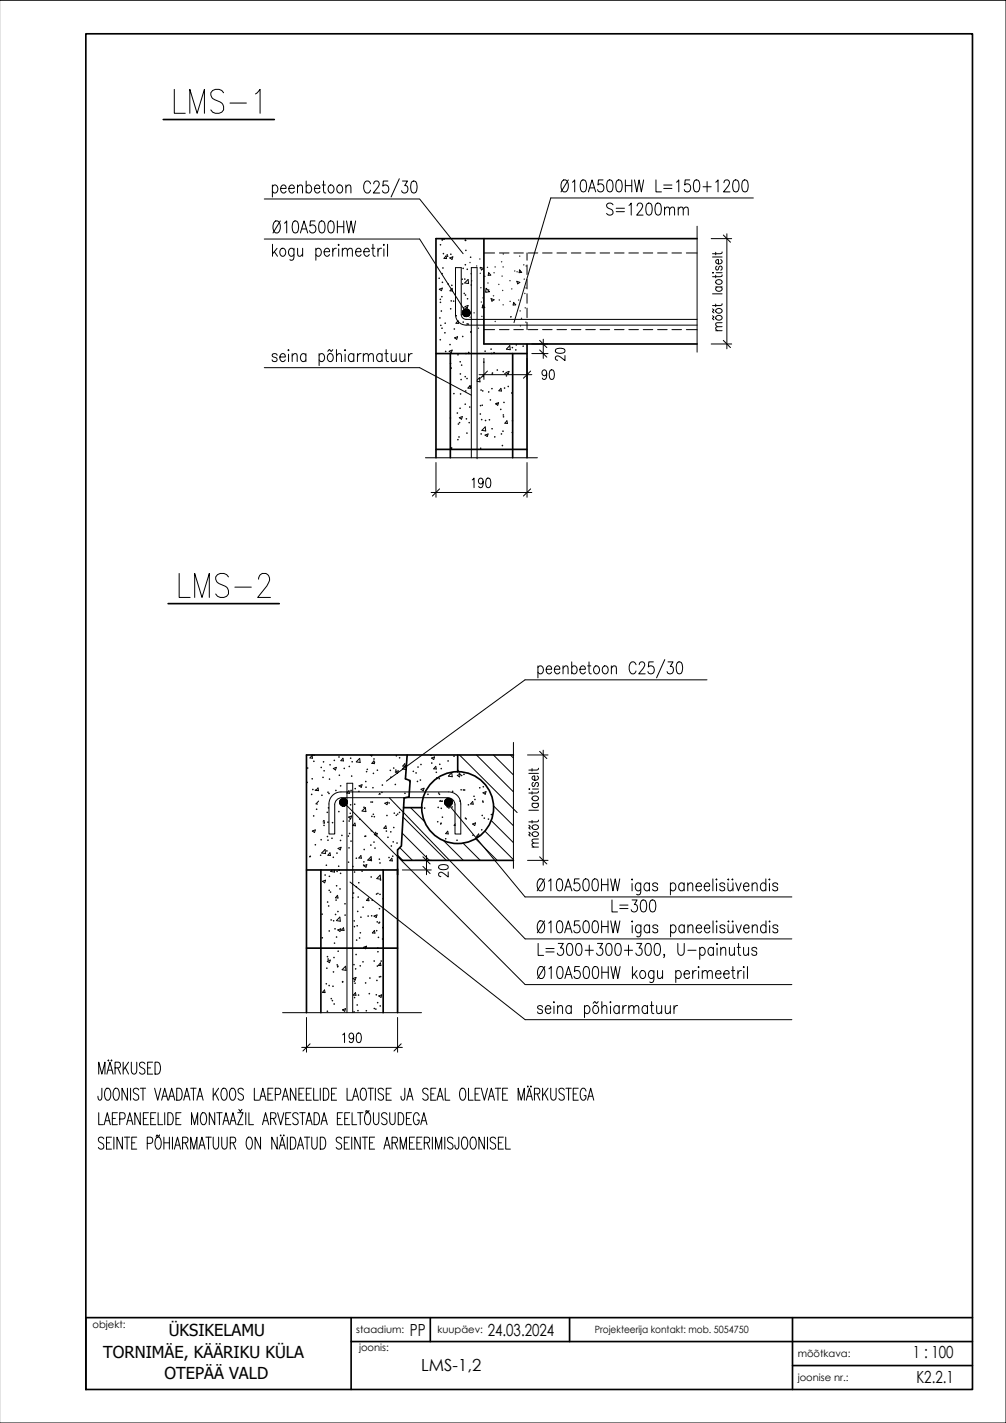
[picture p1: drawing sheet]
<svg xmlns="http://www.w3.org/2000/svg" width="210mm" height="297mm" viewBox="0 0 210 297" stroke-linecap="round" stroke-linejoin="round" font-family="sans-serif">
<defs><g id="words">
<text font-size="9.3" x="35.6" y="25">LMS-1</text>
<text font-size="8.8" x="36.3" y="125.9">LMS-2</text>
<g font-size="5.7">
<text x="116.1" y="41.3">Ø10A500HW L=150+1200</text>
<text x="125.6" y="46.2">S=1200mm</text>
<text x="56.1" y="49.7">Ø10A500HW</text>
<text x="126.6" y="191.6">L=300</text>
</g>
<g font-size="3.5">
<text x="85.5" y="278.9">PP</text>
<text x="101.8" y="278.9">24.03.2024</text>
<text x="87.9" y="286.2">LMS-1,2</text>
<text x="190.5" y="283.5">1 : 100</text>
<text x="191.2" y="288.7">K2.2.1</text>
</g>
<g font-size="3.4">
<text x="35.2" y="278.8">ÜKSIKELAMU</text>
<text x="21.5" y="283.4">TORNIMÄE, KÄÄRIKU KÜLA</text>
<text x="34.3" y="288">OTEPÄÄ VALD</text>
</g>
<g font-size="2.1">
<text x="19.3" y="277.2">objekt:</text>
<text x="74.3" y="278.2">staadium:</text>
<text x="74.9" y="282">joonis:</text>
<text x="91.3" y="278.2">kuupäev:</text>
<text x="124.1" y="278.2">Projekteerija kontakt: mob. 5054750</text>
<text x="166.4" y="283.2">mõõtkava:</text>
<text x="166.4" y="288.2">joonise nr.:</text>
</g>
</g></defs>
<g fill="none" stroke="#000" stroke-width=".21">
<path d="M-.1 .1h210v296.9h-210M56.8 39a.55 .55 0 0 1 .6-.4 .55 .55 0 0 1 .5 .4 .76 .76 0 0 1 0 .9 .76 .76 0 0 1-.9 .3l-.2-.3M56.8 38.6v2.5M58.6 39.3h1.1v-.2a.54 .54 0 0 0-.5-.5 .54 .54 0 0 0-.6 .4 .76 .76 0 0 0 0 .9 .76 .76 0 0 0 .9 .3l.2-.3M60.3 39.3h1.1v-.2a.54 .54 0 0 0-.5-.5 .54 .54 0 0 0-.5 .4 .76 .76 0 0 0-.1 .9 .76 .76 0 0 0 .9 .3l.2-.3M62.1 39.1l.5-.5 .4 .1 .1 1.6M62.1 38.6v1.7M63.9 39a.55 .55 0 0 1 .5-.4 .55 .55 0 0 1 .5 .4 .76 .76 0 0 1 .1 .9 .76 .76 0 0 1-.9 .3l-.2-.3M63.9 37.8v2.5M65.6 39.3h1.1v-.2a.54 .54 0 0 0-.4-.5 .54 .54 0 0 0-.6 .4 .76 .76 0 0 0 0 .9 .76 .76 0 0 0 .9 .3l.1-.3M67.2 38.6h.7M67.5 37.8v2l.1 .4 .4 .1"/>
<path d="M68.7 38.7a.52 .52 0 0 1 .9 .3 .76 .76 0 0 1 0 .9 .76 .76 0 0 1-.9 .3 1.02 1.02 0 0 1 0-1.5zM70.6 38.7a.52 .52 0 0 1 .8 .3 .76 .76 0 0 1 0 .9 .76 .76 0 0 1-.8 .3 1.02 1.02 0 0 1 0-1.5zM72.2 39.1l.4-.5 .5 .1 .1 1.6M72.2 38.6v1.7M77.3 38.4a.67 .67 0 0 0-.7-.6 .67 .67 0 0 0-.6 .6 1.57 1.57 0 0 0 .5 1.9 .71 .71 0 0 0 .8-.6M78 38.4l.1-.4 .3-.2h.3l.3 .2a.9 .9 0 0 1-.2 1.1l-.9 1.2h1.3M80.9 37.8h-.9l-.1 1.1a.81 .81 0 0 1 1.3 .4 .81 .81 0 0 1-.9 1l-.3-.1-.2-.4M83.3 37.3l-1.7 3.8M84 37.8h1l-.6 .9a.74 .74 0 0 1 .7 1.1 .74 .74 0 0 1-1.2 .2l-.1-.2M86 37.9l.4-.1a1.22 1.22 0 0 1 .6 1.4l-.3 1-.4 .1a1.22 1.22 0 0 1-.6-1.4zM55.1 41.5h32.5l9 11.5M55.1 49.9h32.5l9.7 15.4"/>
<path d="M56.9 51v2.5M57.2 52.5l.7 1M57.8 51.8l-.9 1.2M58.7 51.9l.2-.1a.84 .84 0 0 1 .7 .9 .84 .84 0 0 1-.7 .8 .99 .99 0 0 1-.2-1.6zM61.3 51.8l-.1 2.3a.48 .48 0 0 1-.7 .1M61.3 52.2l-.3-.4a.84 .84 0 0 0-.8 .9 .84 .84 0 0 0 .8 .8l.3-.4M62.1 51.8l.1 1.6 .5 .1 .4-.5M63.1 51.8v1.7M65.9 52.2l.4-.4a.84 .84 0 0 1 .8 .9 .84 .84 0 0 1-.8 .8l-.4-.4M65.9 51.8v2.5M67.6 52.5h1.2v-.2a.54 .54 0 0 0-.5-.5 .54 .54 0 0 0-.6 .4 .76 .76 0 0 0 0 .9 .76 .76 0 0 0 .9 .3l.2-.3M69.4 51.8v1.7"/>
<path d="M70.2 51.8a.68 .68 0 0 0-.8 .7M70.7 51.9v1.6M71.4 52.3l.5-.5 .5 .1 .1 1.6M71.4 51.8v1.7M72.5 52.3l.5-.5 .4 .1 .1 1.6M74.2 52.5h1.1v-.2a.54 .54 0 0 0-.4-.5 .54 .54 0 0 0-.6 .4 .76 .76 0 0 0 0 .9 .76 .76 0 0 0 .8 .3l.2-.3M75.9 52.5h1.2v-.2a.54 .54 0 0 0-.5-.5 .54 .54 0 0 0-.6 .4 .76 .76 0 0 0 0 .9 .76 .76 0 0 0 .9 .3l.2-.3M77.5 51.8h.7M77.8 51v2l.1 .4 .4 .1M78.9 51.8v1.7M79.6 51.8a.68 .68 0 0 0-.7 .7M80.1 51v.2z"/>
<path d="M80.1 51.9v1.6M80.9 51v2.5M93.1 53.4l.1 .6-.6-.1zM93.8 53.8l.7-.2-.2 .5zM97.7 58.3l-.7 .8 .8 .1-.1-.8M145.5 47.2v26.3M148.4 49.8h4.3M148.7 56.9h.2zM148.7 53.6h2M149.3 52.7v.5M149.3 57.5v.5M149.3 59.9h1.4"/>
<path d="M149.4 58.6a.64 .64 0 0 1 .8-.2 .64 .64 0 0 1 .4 .7 .64 .64 0 0 1-.8 .3 .64 .64 0 0 1-.4-.8zM149.4 56.9h1.3M149.6 59.9l-.2 .1a.65 .65 0 0 0 .5 .9 .65 .65 0 0 0 .8-.5v-.2l-.3-.3M149.6 55.5a.44 .44 0 0 0-.3 .5 .44 .44 0 0 0 .3 .4l.3-.2 .2-.6 .3-.1a.44 .44 0 0 1 .3 .5 .44 .44 0 0 1-.3 .4M150.4 54.2a.44 .44 0 0 1 .3 .4 .44 .44 0 0 1-.3 .4l-.5 .1a.54 .54 0 0 1-.6-.6l.2-.2 .4-.1v.9M150.7 57.4l-.1 .3-.3 .1h-1.6M150.7 52.6l-.1 .3-.3 .1h-1.6M151.7 48.8v24M157.2 41.3h-42.3l-7.7 26M55.1 76.7h32.5l10.7 5.8M57.8 74.2a.56 .56 0 0 0-.5-.4 .56 .56 0 0 0-.5 .4l.1 .2a1.05 1.05 0 0 1 .9 .6v.1a.55 .55 0 0 1-.5 .4 .55 .55 0 0 1-.5-.4M58.4 74.5h1.1v-.2a.54 .54 0 0 0-.4-.5 .54 .54 0 0 0-.6 .4 .76 .76 0 0 0 0 .9 .76 .76 0 0 0 .8 .3l.2-.3"/>
<path d="M60.2 73v.2zM60.2 73.9v1.6M61 74.3l.4-.5 .5 .1 .1 1.6M61 73.8v1.7M63.8 74.2a.56 .56 0 0 0-.5-.4 .56 .56 0 0 0-.5 .4 .76 .76 0 0 0 0 .9 .76 .76 0 0 0 .8 .3l.2-.3M63.8 73.8v1.7M66.6 74.2a.56 .56 0 0 1 .5-.4 .56 .56 0 0 1 .5 .4 .76 .76 0 0 1 .1 .9 .76 .76 0 0 1-.9 .3l-.2-.3M66.6 73.8v2.5M68.6 73.9a.53 .53 0 0 1 .8 .3 .76 .76 0 0 1 .1 .9 .76 .76 0 0 1-.9 .3 1.02 1.02 0 0 1 0-1.5zM69.4 73l-.2 .3-.4-.3-.4 .3M70.2 74.3l.5-.5 .5 .1 .1 1.6M70.2 73v2.5"/>
<path d="M72 73v.2zM72 73.9v1.6M73.8 74.2a.56 .56 0 0 0-.5-.4 .56 .56 0 0 0-.5 .4 .76 .76 0 0 0 0 .9 .76 .76 0 0 0 .8 .3l.2-.3M73.8 73.8v1.7M74.6 73.8v1.7M75.3 73.8a.67 .67 0 0 0-.7 .7M75.8 74.3l.5-.5 .5 .1 .1 1.6M75.8 73.8v1.7M76.9 74.3l.4-.5 .5 .1 .1 1.6M79.7 74.2a.56 .56 0 0 0-.5-.4 .56 .56 0 0 0-.5 .4 .76 .76 0 0 0-.1 .9 .76 .76 0 0 0 .9 .3l.2-.3M79.7 73.8v1.7M80.3 73.8h.7"/>
<path d="M80.6 73v2l.1 .4 .4 .1M81.6 73.8l.1 1.6 .5 .1 .5-.5M82.7 73.8v1.7M83.4 73.8l.1 1.6 .5 .1 .5-.5M84.5 73.8v1.7M85.2 73.8v1.7M86 73.8a.67 .67 0 0 0-.8 .7M91.7 60.4l.6-.3-.2 .6zM93.7 73.3l.6-.2-.1 .5zM94.3 60.2l.1 .5h-.5zM95.5 70.3l-.7 .2 .5 .3 .2-.5M95.7 67.5h-.6l.5-.5 .1 .5"/>
<path d="M97.5 64.3l-.5-.3 .7-.2-.2 .5M98.3 69.1l-.1 .2h.1M100 78.2h11M100 78.8l-.5 .6M100.1 78.9l.1 .8-.7-.1M101 74.8v4.4M106.2 77.5l-.6 .3 .4 .3 .2-.6M106.5 73l-.1-.8-.7 .7 .8 .1M107.3 73.8h.1M110 74.8v4.4M111 73.8h3.3M111 71.8h3.3"/>
<path d="M113.4 70.8v4M114.1 77.9a.54 .54 0 0 1-.6 .5 .57 .57 0 0 1-.4-.8 .57 .57 0 0 1 .9-.1 1.62 1.62 0 0 1-.4 1.7l-.4-.1-.1-.2M114.8 77.3l.4-.1a1.31 1.31 0 0 1 0 2h-.1a1.48 1.48 0 0 1-.3-1.9zM116 72.9l.7-.2a.86 .86 0 0 1 1.2 .6 1.29 1.29 0 0 1-2 0zM117.9 74.2v1.1l-1-.8-.6-.2-.3 .1-.1 .5 .5 .3M148.4 71.8h4.3M148.7 65.9l.3 .2-.3 .4 .3 .3M148.7 64.5l.3 .2-.3 .3 .3 .3M148.7 61.3h2M149.3 69h1.4M149.3 63.5v.5M149.4 66.1a.63 .63 0 0 1 .8-.3 .63 .63 0 0 1 .4 .8 .63 .63 0 0 1-.8 .2 .63 .63 0 0 1-.4-.7z"/>
<path d="M149.4 64.6a.63 .63 0 0 1 .8-.2 .63 .63 0 0 1 .4 .7 .63 .63 0 0 1-.8 .3 .63 .63 0 0 1-.4-.8zM150.7 68.2l-1.3 .1-.1 .4 .4 .3M150.7 67.4h-1.3l-.1 .4 .4 .4M150.7 63.4l-.1 .3-.3 .1h-1.6M88.8 95.6h23.3M91 96.5v7.3M94 93.6l.3-.1-.1 .3-.1-.3-.1 .1M96.3 87.5l-.5-.3 .7-.3-.2 .6M98.1 80.5l.1 .6-.6-.1zM98.3 80.5l-.3 .2 .3 .2M101.2 89.1l.1 .9-.8-.2zM101.6 99.9l.4-.1a1.31 1.31 0 0 1 0 2h-.2a1.48 1.48 0 0 1-.2-1.9z"/>
<path d="M101.8 90.6l-.6 .2 .5 .3 .1-.5M104 84l-.6 .3 .4 .3 .2-.5M104.5 81.1l.1 .5h-.5zM105.9 88.4l-.6-.1 .5-.5 .1 .6M110 96.5v7.3M90 102.8h21M98.5 100.2l.4-.4v2M100.8 100.5a.54 .54 0 0 1-.5 .5 .57 .57 0 0 1-.5-.8 .57 .57 0 0 1 .9-.1 1.62 1.62 0 0 1-.3 1.7l-.4-.1-.1-.2M112.2 139.3a.56 .56 0 0 1 .6-.3 .56 .56 0 0 1 .5 .3 .76 .76 0 0 1 0 1 .76 .76 0 0 1-.9 .2l-.2-.2M112.2 139v2.5M114 139.7h1.1v-.2a.54 .54 0 0 0-.5-.5 .54 .54 0 0 0-.6 .3 .76 .76 0 0 0 0 1 .76 .76 0 0 0 .9 .2l.2-.2M115.7 139.7h1.1v-.2a.54 .54 0 0 0-.5-.5 .54 .54 0 0 0-.5 .3 .76 .76 0 0 0-.1 1 .76 .76 0 0 0 .9 .2l.2-.2"/>
<path d="M117.5 139.5l.5-.5 .4 .1 .1 1.6M117.5 139v1.7M119.3 139.3a.55 .55 0 0 1 .5-.3 .55 .55 0 0 1 .5 .3 .76 .76 0 0 1 .1 1 .76 .76 0 0 1-.9 .2l-.2-.2M119.3 138.2v2.5M121 139.7h1.1v-.2a.54 .54 0 0 0-.4-.5 .54 .54 0 0 0-.6 .3 .76 .76 0 0 0 0 1 .76 .76 0 0 0 .8 .2l.2-.2M122.6 139h.7M122.9 138.2v2l.1 .3 .4 .2M124.1 139.1a.53 .53 0 0 1 .9 .2 .76 .76 0 0 1 0 1 .76 .76 0 0 1-.9 .2 1.02 1.02 0 0 1 0-1.4zM125.9 139.1a.53 .53 0 0 1 .9 .2 .76 .76 0 0 1 0 1 .76 .76 0 0 1-.9 .2 1.02 1.02 0 0 1 0-1.4zM127.6 139.5l.4-.5 .5 .1 .1 1.6M127.6 139v1.7M132.7 138.8a.67 .67 0 0 0-.7-.7 .67 .67 0 0 0-.6 .7 1.57 1.57 0 0 0 .5 1.9 .71 .71 0 0 0 .8-.6"/>
<path d="M133.4 138.8l.1-.4 .3-.2h.3l.3 .2a.92 .92 0 0 1-.2 1.1l-.9 1.2h1.3M136.3 138.2h-.9l-.1 1a.77 .77 0 0 1 1 .1 .77 .77 0 0 1 0 1.1 .77 .77 0 0 1-1 0l-.1-.2M138.7 137.7l-1.7 3.8M139.4 138.2h1l-.5 .9a.74 .74 0 0 1 .6 1.1 .74 .74 0 0 1-1.3 0M141.4 138.3l.5-.1a1.22 1.22 0 0 1 .5 1.4l-.3 .9-.4 .2a1.22 1.22 0 0 1-.6-1.5zM65.1 157.6l.4 .1M65.1 157.7l-.4 .5 .5 .1M65.1 157.7l.1 .6M65.5 157.6v.1M71.6 158.3l-.5 .5h.6l-.1-.5M75.1 159.2l-.8-.2 .7-.7 .1 .9M77.2 157.6l.3 .2"/>
<path d="M77.6 157.6v.2M78 158.8l.1 .6-.5-.1zM84.5 159.4l.1 .6-.6-.1zM84.6 159.8l-.6 .7 .8 .2-.1-.9M90.5 158.5l-.5-.3 .7-.2-.2 .6M95.9 157.6l12 12M99.4 157.6l7.7 7.7M102.9 157.6l4.2 4.2M106.5 157.6l.6 .6M107.1 155v26.3M110.1 157.6h4.2M113.3 156.6v24"/>
<path d="M147.5 141.9h-37.9l-29 21.2M65.6 173.8l-.4-.3 .6-.3-.2 .6M66.4 164.5l.1 .5h-.6zM66.5 167.2l-.6 .6h.4M67.4 171.5l.2-.3 .1 .6h-.3M67.8 177.3l-.7 .8 .8 .1-.1-.9M68.8 178l.2 .6-.6-.1zM70 160.7l-.5-.3 .7-.2-.2 .5M71.2 176.9l-.7 .2 .5 .3 .2-.5M71.7 167.5l37.9 38h55.6M72.8 165l.1 .6h-.5zM73.4 170.3l-.7 .3 .5 .3 .2-.6"/>
<path d="M74.2 172.4l-.6-.1 .5-.5 .1 .6M75.4 179.1h-.5l.4-.5 .1 .6M75.5 163.8l-.6 .2 .5 .3 .1-.5M76.2 168.6l-.7 .7 .8 .1-.1-.8M77.5 179.7l-.8-.2 .7-.7 .1 .9M78.5 174.5l-.4-.3 .6-.3-.1 .6M79.1 165.8l.2-.2v.2M80.3 167.7l.6-.3-.2 .6zM80.6 172.9h-.5l.4-.5 .1 .6M81.2 166.5l28.4 29.5h55.6M81.8 179.1l-.5 .6h.6M81.8 179.2l.1 .5"/>
<path d="M83.1 160.9l-.6 .2 .4 .3 .2-.5M83.4 176.9l2.7 2.7M83.9 173.9l5.7 5.7M84.1 170.6l9 9M85.7 168.6l2.9 2.9M86.6 179.6h3.4M88.3 165.1l-.5-.3 .7-.3-.2 .6M89 178.6v4M91 160.5h-.5l.4-.5 .1 .5M91.9 167.1l-.2 .1 .6 .1M92.2 167.1l.1 .2M92.6 175.5l4.1 4.1"/>
<path d="M93.4 168.3l-.2 .1 .5 .3 .1-.3M93.4 173.5l-.4 .5 .5 .1-.1-.6M93.6 168l16 19.2h55.6M94.4 162.1l-.9-.1 .8-.7 .1 .9M95 172l-.3 .3h.3M95.5 160.7l.4 .4M96 161.6l-.6 .3 .5 .3 .1-.6M96.6 176l3.6 3.6M98.6 167.3l-.4 .5 .5 .1-.1-.6M99 172.3l-.4-.3 .6-.2-.2 .5M99.2 175.1l4.5 4.5M100 174.6l-.1-.5-.5 .5h.6"/>
<path d="M101.2 173.5l5.9 5.9M101.2 165.8l-.4-.3 .6-.3-.2 .6M102.5 171.3l4.6 4.6M103 168.2l4.1 4.2M110.1 179.6h4.2M110.3 173.7l.3 .2-.3 .3 .3 .3M110.3 172.3l.3 .2-.3 .3 .3 .3M110.3 164.7h.2zM110.3 169.1h2M110.3 161.4h2M111 176.8h1.3M111 160.4v.6"/>
<path d="M111 165.2v.6M111 171.3v.5M111 167.7h1.3M111.1 173.8a.63 .63 0 0 1 .8-.2 .63 .63 0 0 1 .4 .8 .63 .63 0 0 1-.9 .2 .63 .63 0 0 1-.3-.8zM111.1 172.4a.64 .64 0 0 1 .8-.2 .64 .64 0 0 1 .4 .7 .64 .64 0 0 1-.9 .3 .64 .64 0 0 1-.3-.8zM111.1 166.4a.63 .63 0 0 1 .8-.3 .63 .63 0 0 1 .4 .8 .63 .63 0 0 1-.9 .3 .63 .63 0 0 1-.3-.8zM111.1 164.7h1.2M111.3 167.7a.44 .44 0 0 0-.3 .4 .44 .44 0 0 0 .3 .4l.5 .1a.54 .54 0 0 0 .5-.6l-.2-.3M111.3 163.3a.44 .44 0 0 0-.3 .5 .44 .44 0 0 0 .3 .4l.2-.1 .3-.7 .3-.1a.44 .44 0 0 1 .3 .5 .44 .44 0 0 1-.3 .4M112.1 162a.44 .44 0 0 1 .3 .4 .44 .44 0 0 1-.3 .4l-.5 .1a.54 .54 0 0 1-.6-.6l.2-.3h.4v.9M112.3 176l-1.2 .1-.1 .3 .4 .4M112.3 175.1l-1.2 .1-.1 .4 .4 .4"/>
<path d="M112.3 171.2v.3l-.3 .1h-1.7M112.3 165.2v.3h-.3h-1.7M112.3 160.4v.3h-.3h-1.7M67.9 183.7l-.6 .3 .4 .3 .2-.6M69.3 181.6l-.3 .3 .8 .1v-.4M70.4 186.9l.1 .5h-.5zM70.5 194.1l.6-.2-.2 .5zM71 192.3l-.8-.1 .7-.8 .1 .9M71.8 194.2h-.6l.5-.5 .1 .5M73 184.1l36.6 28.7h55.6M75.8 197.7l.7-.2-.2 .5zM76.4 181l-.5-.3 .6-.2-.1 .5"/>
<path d="M77 188h-.6l.5-.6 .1 .6M78.1 194.2l-.4 .5 .5 .1M78.1 194.2l.1 .6M78.7 191l-.7 .2 .5 .3M78.7 191l-.2 .5M79.4 183.5l-.8-.1 .7-.7 .1 .8M80 193.5l-.2 .2h.2M84 181.6h6M91.6 180.7l.8-.2a.86 .86 0 0 1 1.1 .6 1.31 1.31 0 0 1-2 0zM93.5 182v1.1l-.9-.8-.7-.2-.4 .3v.3l.5 .3M112.3 196.9v2.5h1.1M112.5 183.6l.2-.1a1.1 1.1 0 0 1 .9 1.5l-.1 .4a.67 .67 0 0 1-.7 .6 .67 .67 0 0 1-.6-.6 1.77 1.77 0 0 1 .3-1.8z"/>
<path d="M112.5 192.3l.2-.1a1.1 1.1 0 0 1 .9 1.6l-.1 .3a.67 .67 0 0 1-.6 .6 .67 .67 0 0 1-.7-.6 1.8 1.8 0 0 1 .3-1.8zM113.6 183.5l-1.5 2.5M113.6 192.2l-1.5 2.5M113.9 198h1.7M113.9 198.7h1.7M114.5 183.9l.4-.4v2.5M114.5 192.7l.5-.5v2.5M116.4 183.6l.4-.1a1.22 1.22 0 0 1 .6 1.4l-.3 .9-.4 .2a1.21 1.21 0 0 1-.6-1.5zM116.4 192.3l.5-.1a1.22 1.22 0 0 1 .5 1.5l-.2 .9-.5 .1a1.22 1.22 0 0 1-.6-1.4zM116.5 196.9h1l-.6 1a.74 .74 0 0 1 .7 1.1 .74 .74 0 0 1-1.3 0M117.8 186l.8-2.5 .7 2.5M117.8 194.7l.8-2.5 .7 2.5"/>
<path d="M118.1 185.1h.9M118.1 193.9h1M118.5 197l.4-.1a1.22 1.22 0 0 1 .6 1.5l-.3 .9-.4 .1a1.22 1.22 0 0 1-.6-1.4zM120.4 197l.5-.1a1.22 1.22 0 0 1 .5 1.5l-.3 .9-.4 .1a1.22 1.22 0 0 1-.6-1.4zM120.8 183.5h-.9l-.1 1a.81 .81 0 0 1 1.3 .5 .81 .81 0 0 1-.9 1l-.3-.2-.2-.3M120.9 192.2h-1l-.1 1.1a.77 .77 0 0 1 1.1 .1 .77 .77 0 0 1 0 1 .77 .77 0 0 1-1.1 .1l-.1-.3M121.9 183.6l.5-.1a1.22 1.22 0 0 1 .5 1.4l-.2 .9-.5 .2a1.21 1.21 0 0 1-.6-1.5zM121.9 192.3l.5-.1a1.22 1.22 0 0 1 .6 1.5l-.3 .9-.5 .1a1.22 1.22 0 0 1-.6-1.4zM122.1 198.4h1.7M123 197.3v2.1M123.8 183.6l.5-.1a1.22 1.22 0 0 1 .5 1.4l-.2 .9-.5 .2a1.21 1.21 0 0 1-.6-1.5zM123.8 192.3l.5-.1a1.22 1.22 0 0 1 .6 1.5l-.3 .9-.5 .1a1.22 1.22 0 0 1-.6-1.4z"/>
<path d="M124.7 196.9h1l-.6 1a.74 .74 0 0 1 .7 1.1 .74 .74 0 0 1-1.3 0M125.5 183.5v2.5M125.5 184.7h1.3M125.5 192.2v2.5M126.7 197l.4-.1a1.22 1.22 0 0 1 .6 1.5l-.3 .9-.4 .1a1.22 1.22 0 0 1-.6-1.4zM126.8 183.5v2.5M126.9 192.2v2.5M127.4 183.5l.5 2.5 .5-2.5 .4 2.5 .5-2.5M127.4 192.2l.5 2.5 .5-2.5 .5 2.5 .4-2.5M128.6 197l.4-.1a1.22 1.22 0 0 1 .6 1.5l-.3 .9-.4 .1a1.22 1.22 0 0 1-.6-1.4zM130.3 198.4h1.7M131.1 197.3v2.1"/>
<path d="M131.9 183.5v.2zM131.9 184.4v1.6M131.9 193.2v1.5M132.9 196.9h1l-.6 1a.74 .74 0 0 1 .6 1.1 .74 .74 0 0 1-1.2 0M133.7 184.3l-.1 2.3a.48 .48 0 0 1-.8 .1M133.7 184.7l-.4-.4a.83 .83 0 0 0-.8 .8 .83 .83 0 0 0 .8 .9l.4-.4M133.7 193.1l-.1 2.2-.3 .3-.4-.2M133.7 193.4a.56 .56 0 0 0-.5-.4 .56 .56 0 0 0-.5 .4 .76 .76 0 0 0 0 .9 .76 .76 0 0 0 .8 .3l.2-.2M134.9 197l.4-.1a1.22 1.22 0 0 1 .6 1.5l-.3 .9-.5 .1a1.22 1.22 0 0 1-.5-1.4zM135.5 184.7l-.4-.4a.83 .83 0 0 0-.7 .8 .83 .83 0 0 0 .7 .9l.4-.4M135.5 184.3v1.7M135.5 193.4a.56 .56 0 0 0-.5-.4 .56 .56 0 0 0-.5 .4 .76 .76 0 0 0 0 .9 .76 .76 0 0 0 .8 .3l.2-.2"/>
<path d="M135.5 193.1v1.6M136.8 197l.4-.1a1.22 1.22 0 0 1 .6 1.5l-.3 .9-.5 .1a1.22 1.22 0 0 1-.5-1.4zM137.2 184.7a.55 .55 0 0 0-.5-.4 .55 .55 0 0 0-.5 .4 1.05 1.05 0 0 0 .9 .5l.1 .4a.56 .56 0 0 1-.5 .4 .56 .56 0 0 1-.5-.4M137.2 193.4a.56 .56 0 0 0-.5-.4 .56 .56 0 0 0-.5 .4l.1 .3a1.05 1.05 0 0 1 .9 .5v.2a.55 .55 0 0 1-.5 .3 .55 .55 0 0 1-.5-.3M138.7 199.3l-.1 .1-.1-.1 .1-.1 .1 .1-.2 .6M139.9 184.7l.4-.4a.83 .83 0 0 1 .7 .8 .83 .83 0 0 1-.7 .9l-.4-.4M139.9 184.3v2.5M139.9 193.4a.56 .56 0 0 1 .5-.4 .56 .56 0 0 1 .6 .4 .76 .76 0 0 1 0 .9 .76 .76 0 0 1-.9 .3l-.2-.2M139.9 193.1v2.5M141.4 196.9v1.8a.67 .67 0 0 0 .7 .7 .67 .67 0 0 0 .7-.7v-1.8M142.7 184.7l-.3-.4a.83 .83 0 0 0-.8 .8 .83 .83 0 0 0 .8 .9l.3-.4M142.7 184.3v1.7"/>
<path d="M142.8 193.4a.56 .56 0 0 0-.6-.4 .56 .56 0 0 0-.5 .4 .76 .76 0 0 0 0 .9 .76 .76 0 0 0 .9 .3l.2-.2M142.8 193.1v1.6M143.5 184.8l.5-.5 .5 .1 .1 1.6M143.5 184.3v1.7M143.5 198.4h1.7M143.5 193.5l.5-.4 .5 .1 .1 1.5M143.5 193.1v1.6M145.2 185h1.2v-.2a.54 .54 0 0 0-.5-.5 .54 .54 0 0 0-.6 .4 .76 .76 0 0 0 0 .9 .76 .76 0 0 0 .9 .2l.2-.2M145.2 193.8h1.2v-.3a.54 .54 0 0 0-.5-.5 .54 .54 0 0 0-.6 .4 .76 .76 0 0 0 0 .9 .76 .76 0 0 0 .9 .3l.2-.2M146 198.1a.55 .55 0 0 1 .5-.4 .55 .55 0 0 1 .5 .4 .76 .76 0 0 1 .1 .9 .76 .76 0 0 1-.9 .3l-.2-.2M146 197.8v2.5M146.9 185h1.2v-.2a.54 .54 0 0 0-.5-.5 .54 .54 0 0 0-.6 .4 .76 .76 0 0 0 0 .9 .76 .76 0 0 0 .9 .2l.2-.2"/>
<path d="M147 193.8h1.1v-.3a.54 .54 0 0 0-.5-.5 .54 .54 0 0 0-.5 .4 .76 .76 0 0 0-.1 .9 .76 .76 0 0 0 .9 .3l.2-.2M148.7 183.5v2.5M148.8 192.2v2.5M148.9 198.1a.55 .55 0 0 0-.6-.4 .55 .55 0 0 0-.5 .4 .76 .76 0 0 0 0 .9 .76 .76 0 0 0 .9 .3l.2-.2M148.9 197.8v1.6M149.5 183.5v.2zM149.5 184.4v1.6M149.5 192.2v.3zM149.5 193.2v1.5M149.6 196.9v.3zM149.6 197.9v1.5M150.4 198.2l.5-.4 .4 .1 .1 1.5"/>
<path d="M150.4 197.8v1.6M151.2 184.7a.55 .55 0 0 0-.5-.4 .55 .55 0 0 0-.5 .4 1.05 1.05 0 0 0 .9 .5l.1 .4a.56 .56 0 0 1-.5 .4 .56 .56 0 0 1-.5-.4M151.2 193.4a.56 .56 0 0 0-.5-.4 .56 .56 0 0 0-.5 .4l.1 .3a1.05 1.05 0 0 1 .9 .5v.2a.55 .55 0 0 1-.5 .3 .55 .55 0 0 1-.5-.3M151.9 184.3l.1 1.5 .5 .2 .4-.5M151.9 193.1l.1 1.5 .5 .1 .5-.5M152 183.5v.2zM152 192.2v.3zM152.2 197.8l.1 1.5 .5 .1 .4-.4M152.8 183.5v.2zM152.9 192.2v.3zM152.9 184.3v1.7M153 193.1v1.6"/>
<path d="M153.2 197.8v1.6M153.5 184.3l.6 1.7 .5-1.7M153.5 193.1l.6 1.6 .6-1.6M153.8 197.8h.7M154.1 196.9v2.1l.1 .3 .4 .1M155.1 185h1.2v-.2a.54 .54 0 0 0-.5-.5 .54 .54 0 0 0-.6 .4 .76 .76 0 0 0 0 .9 .76 .76 0 0 0 .9 .2l.2-.2M155.1 197.8l.1 1.5 .5 .1 .5-.4M155.2 193.8h1.1v-.3a.54 .54 0 0 0-.5-.5 .54 .54 0 0 0-.5 .4 .76 .76 0 0 0-.1 .9 .76 .76 0 0 0 .9 .3l.2-.2M156.2 197.8v1.6M156.9 184.8l.5-.5 .5 .1 .1 1.6M156.9 184.3v1.7M157 193.5l.4-.4 .5 .1 .1 1.5"/>
<path d="M157 193.1v1.6M157.9 198.1a.55 .55 0 0 0-.5-.4 .55 .55 0 0 0-.5 .4 1.05 1.05 0 0 0 .9 .6l.1 .4a.55 .55 0 0 1-.5 .3 .55 .55 0 0 1-.5-.3M159.8 184.7l-.4-.4a.83 .83 0 0 0-.8 .8 .83 .83 0 0 0 .8 .9l.4-.4M159.8 183.5v2.5M159.8 193.4a.56 .56 0 0 0-.5-.4 .56 .56 0 0 0-.5 .4 .76 .76 0 0 0 0 .9 .76 .76 0 0 0 .8 .3l.2-.2M159.8 192.2v2.5M160.6 183.5v.2zM160.6 184.4v1.6M160.6 192.2v.3zM160.6 193.2v1.5M162.3 184.7a.55 .55 0 0 0-.6-.4 .55 .55 0 0 0-.5 .4 1.05 1.05 0 0 0 1 .5l.1 .4a.56 .56 0 0 1-.6 .4 .56 .56 0 0 1-.5-.4M162.3 193.4a.56 .56 0 0 0-.5-.4 .56 .56 0 0 0-.5 .4v.3a1.05 1.05 0 0 1 1 .5v.2a.55 .55 0 0 1-.5 .3 .55 .55 0 0 1-.5-.3"/>
<path d="M59 211.4h29M63 218.6h21M63.9 212.4v7.2M67.7 206.6l-.4 .6h.5l-.1-.6M68.7 200.9l-.4-.3 .6-.2-.2 .6M71.5 216l.4-.4v2M72.1 201.7l.1 .9-.8-.2zM72.1 210.6l-.6 .2 .4 .3 .2-.5M73.8 216.3a.53 .53 0 0 1-.5 .6 .59 .59 0 0 1-.5-.8 .59 .59 0 0 1 .8-.4 1.74 1.74 0 0 1 0 1.8l-.4 .1-.3-.3M74.2 207.2l.1 .6-.6-.1zM74.3 204l-.6 .3 .4 .3 .2-.6M74.6 215.7l.3-.1a1.29 1.29 0 0 1 0 2h-.1a1.18 1.18 0 0 1-.4-1.6z"/>
<path d="M79.4 201l.1 .6-.6-.1zM79.5 208.2l-.5-.3 .7-.2-.2 .5M83 212.4v7.2M112.5 201.9l.2-.1a1.1 1.1 0 0 1 1 1.5l-.1 .4a.67 .67 0 0 1-.7 .6 .67 .67 0 0 1-.6-.6 1.8 1.8 0 0 1 .2-1.8zM113.2 210.3a.55 .55 0 0 0-.5-.4 .55 .55 0 0 0-.5 .4 1.05 1.05 0 0 0 .9 .6l.1 .3a.55 .55 0 0 1-.5 .4 .55 .55 0 0 1-.5-.4M113.7 201.8l-1.5 2.5M113.8 210.6h1.1v-.2a.54 .54 0 0 0-.5-.5 .54 .54 0 0 0-.5 .4 .76 .76 0 0 0-.1 .9 .76 .76 0 0 0 .9 .3l.2-.3M114.5 202.2l.5-.4v2.5M115.6 209.1v.2zM115.6 210v1.6M116.3 210.4l.5-.5 .5 .1 .1 1.6M116.3 209.9v1.7"/>
<path d="M116.4 201.9l.5-.1a1.23 1.23 0 0 1 .6 1.4l-.3 .9-.5 .2a1.22 1.22 0 0 1-.5-1.5zM117.9 204.3l.7-2.5 .8 2.5M118.1 203.4h1M119.2 210.3a.55 .55 0 0 0-.5-.4 .55 .55 0 0 0-.6 .4 .76 .76 0 0 0 0 .9 .76 .76 0 0 0 .9 .3l.2-.3M119.2 209.9v1.7M120.9 201.8h-.9l-.1 1a.77 .77 0 0 1 1 .1 .77 .77 0 0 1 0 1 .77 .77 0 0 1-1 .1l-.1-.2M122 201.9l.4-.1a1.22 1.22 0 0 1 .6 1.4l-.3 .9-.5 .2a1.22 1.22 0 0 1-.5-1.5zM122 210.3a.55 .55 0 0 1 .5-.4 .55 .55 0 0 1 .5 .4 .76 .76 0 0 1 0 .9 .76 .76 0 0 1-.9 .3l-.1-.3M122 209.9v2.5M123.9 201.9l.4-.1a1.22 1.22 0 0 1 .6 1.4l-.3 .9-.5 .2a1.22 1.22 0 0 1-.5-1.5zM124 210a.52 .52 0 0 1 .8 .3 .76 .76 0 0 1 0 .9 .76 .76 0 0 1-.8 .3 1.02 1.02 0 0 1 0-1.5zM124.8 209.1l-.3 .3-.4-.3-.3 .3"/>
<path d="M125.6 210.4l.5-.5 .4 .1 .1 1.6M125.6 201.8v2.5M125.6 209.1v2.5M125.6 203h1.3M126.9 201.8v2.5M127.4 209.1v.2zM127.4 210v1.6M127.5 201.8l.5 2.5 .4-2.5 .5 2.5 .5-2.5M129.2 210.3a.55 .55 0 0 0-.5-.4 .55 .55 0 0 0-.6 .4 .76 .76 0 0 0 0 .9 .76 .76 0 0 0 .9 .3l.2-.3M129.2 209.9v1.7M130 209.9v1.7M130.7 209.9a.69 .69 0 0 0-.7 .7"/>
<path d="M131.2 210.4l.5-.5 .4 .1 .1 1.6M131.2 209.9v1.7M132 201.8v2.5M132.2 210.4l.5-.5 .5 .1 .1 1.6M132.3 203.3l.7 1M132.9 202.6l-.9 1.2M133.8 202.7l.2-.1a.83 .83 0 0 1 .7 .8 .83 .83 0 0 1-.7 .9 .98 .98 0 0 1-.2-1.6zM135.1 210.3a.55 .55 0 0 0-.5-.4 .55 .55 0 0 0-.5 .4 .76 .76 0 0 0-.1 .9 .76 .76 0 0 0 .9 .3l.2-.3M135.1 209.9v1.7M135.7 209.9h.6M136 209.1v2l.1 .4 .3 .1M136.4 202.6l-.1 2.3a.48 .48 0 0 1-.7 .1"/>
<path d="M136.4 203l-.3-.4a.83 .83 0 0 0-.8 .8 .83 .83 0 0 0 .8 .9l.3-.4M137 209.9l.1 1.6 .5 .1 .5-.5M137.2 202.6l.1 1.5 .5 .2 .4-.5M138.1 209.9v1.7M138.2 202.6v1.7M138.8 209.9l.1 1.6 .5 .1 .5-.5M139.9 209.9v1.7M140.6 209.9v1.7M141 203l.4-.4a.83 .83 0 0 1 .8 .8 .83 .83 0 0 1-.8 .9l-.4-.4M141 202.6v2.5M141.4 209.9a.69 .69 0 0 0-.8 .7M142.7 203.3h1.2v-.2a.54 .54 0 0 0-.5-.5 .54 .54 0 0 0-.6 .4 .76 .76 0 0 0 0 .9 .76 .76 0 0 0 .9 .2l.2-.2"/>
<path d="M144.5 202.6v1.7M145.3 202.6a.67 .67 0 0 0-.8 .7M145.8 201.8v.2zM145.8 202.7v1.6M146.5 203.1l.5-.5 .5 .1 .1 1.6M146.5 202.6v1.7M147.6 203.1l.5-.5 .4 .1 .1 1.6M149.3 203.3h1.1v-.2a.54 .54 0 0 0-.4-.5 .54 .54 0 0 0-.6 .4 .76 .76 0 0 0 0 .9 .76 .76 0 0 0 .8 .2l.2-.2M151 203.3h1.1v-.2a.54 .54 0 0 0-.4-.5 .54 .54 0 0 0-.6 .4 .76 .76 0 0 0 0 .9 .76 .76 0 0 0 .9 .2l.1-.2M152.6 202.6h.7M152.9 201.8v2l.1 .3 .4 .2M154 202.6v1.7"/>
<path d="M154.7 202.6a.67 .67 0 0 0-.7 .7M155.2 201.8v.2zM155.2 202.7v1.6M156 201.8v2.5M20.6 224.2v-2.5l.7 2.5 .6-2.5v2.5M20.6 232.3v2.5h1M21.3 227.2v1.9l-.2 .4-.2 .2-.3-.2-.2-.7M21.7 237.7a.59 .59 0 0 0-1-.2 .59 .59 0 0 0 .1 .9l.5 .3a.63 .63 0 0 1 .3 .9 .63 .63 0 0 1-.9 .2l-.2-.3M21.7 234.8l.7-2.5 .6 2.5M22 233.9h.8M22.1 227.3l.2-.1a1.1 1.1 0 0 1 .8 1.5l-.1 .4a.57 .57 0 0 1-.9 .4l-.3-.8v-.6zM22.2 238.6h.7"/>
<path d="M22.3 224.2l.6-2.5 .7 2.5M22.5 223.4h.9M22.6 221.2v.3zM23.3 221.2v.3zM23.3 237.4h-1.1v2.5h1.1M23.4 233.5h.7M23.8 237.4v2.5M23.9 227.3l.2-.1a1.08 1.08 0 0 1 .8 1.5l-.1 .4a.57 .57 0 0 1-.9 .4l-.3-.8v-.6zM24 222.9h.7a.64 .64 0 0 0 .5-.6 .64 .64 0 0 0-.5-.6h-.7v2.5M24.5 232.3h-1.1v2.5h1.1M24.6 222.9l.5 1.3M25 233.6h.7a.71 .71 0 0 0 .4-.7 .71 .71 0 0 0-.4-.6h-.7v2.5"/>
<path d="M25.5 237.4v2.5l-1.1-2.5v2.5M25.7 221.7v2.5M25.9 237.4h1.2M26.1 222.8l.7 1.4M26.4 234.8l.7-2.5 .6 2.5M26.5 237.4v2.5M26.6 227.2v2.5l-1.1-2.5v2.5M26.7 233.9h.8M26.8 221.7l-1.1 1.7M27.2 227.2v2.5M27.4 221.7l.1 2.2a.5 .5 0 0 0 .5 .3 .5 .5 0 0 0 .5-.3v-2.2M27.5 238.6h.6"/>
<path d="M28.5 237.4h-1v2.5h1M28.9 227.5a.59 .59 0 0 0-.9-.2 .59 .59 0 0 0 .1 .9l.5 .3a.63 .63 0 0 1 .3 .9 .63 .63 0 0 1-.9 .1l-.2-.2M29.3 232.3v2.5l-1.2-2.5v2.5M29.3 227.2h1.1M29.8 227.2v2.5M29.9 233.5h.7M30.2 222.1a.59 .59 0 0 0-.9-.3 .59 .59 0 0 0 .1 1l.5 .2a.63 .63 0 0 1 .3 .9 .63 .63 0 0 1-.9 .2l-.2-.2M30.7 238.7h.7a.7 .7 0 0 0 .5-.7 .7 .7 0 0 0-.5-.6h-.7v2.5M30.8 222.9h.6M31 232.3h-1.1v2.5h1.1M31.4 233.5h.7M31.9 221.7h-1.1v2.5h1.1"/>
<path d="M32.3 227.2l.6 2.5 .7-2.5M32.3 221.7h.6a1.6 1.6 0 0 1 0 2.5h-.6zM32.5 232.3h-1.1v2.5h1.1M32.7 237.5l.1-.1a.76 .76 0 0 1 .8 .9v1a.57 .57 0 0 1-.9 .5l-.4-.9 .1-.9zM33 232.3v2.5h1M33.2 237.1l-.1 .1-.3-.3-.2 .3M33.3 236.9l-.1 .2M33.7 229.7l.7-2.5 .6 2.5M34 228.8h.8M34.2 238.6h1.1M34.2 237.4v2.5M34.4 232.3v2.5"/>
<path d="M35 232.3h.6a1.62 1.62 0 0 1 0 2.5h-.6zM35.2 229.7l.6-2.5 .7 2.5M35.3 237.4v2.5M35.4 228.8h.8M36 237.4v2.5M36.4 239.9l.6-2.5 .7 2.5M36.6 239h.8M36.7 233.5h.7M36.9 227.2h.5a1.6 1.6 0 0 1 0 2.5h-.5zM37.8 232.3h-1.1v2.5h1.1M38.1 238.6h.7a.63 .63 0 0 0 .4-.6 .63 .63 0 0 0-.4-.6h-.7v2.5M38.3 229.7l.7-2.5 .6 2.5"/>
<path d="M38.6 228.8h.8M38.7 238.6l.5 1.3M39.8 239.9v-2.5l.6 2.5 .7-2.5v2.5M39.8 227.2h1.1M40 234.8v-2.5l.6 2.5 .6-2.5v2.5M40.4 227.2v2.5M41.1 229.7l.6-2.5 .7 2.5M41.3 228.8h.8M41.5 239.9l.6-2.5 .7 2.5M41.7 239h.8M42.1 232.4l.2-.1a1.08 1.08 0 0 1 .8 1.5l-.1 .4a.57 .57 0 0 1-.9 .5l-.3-.9v-.6zM43 237.4h1.1"/>
<path d="M43.5 237.4v2.5M44.5 237.4l.1 2.1a.5 .5 0 0 0 .5 .4 .5 .5 0 0 0 .4-.4l.1-2.1M44.5 227.2v2.5M44.8 232.3v2.5l-1.1-2.5v2.5M44.9 228.2l.7 1.5M45.2 232.3h1.1M45.6 227.2l-1.1 1.6M45.8 232.3v2.5M46.3 237.4v2.1a.51 .51 0 0 0 .5 .4 .51 .51 0 0 0 .5-.4l.1-2.1M46.4 227.3l.2-.1a1.09 1.09 0 0 1 .8 1.5l-.1 .4a.57 .57 0 0 1-.5 .6 .57 .57 0 0 1-.6-.6l-.1-1zM46.5 234.8l.7-2.5 .6 2.5M46.8 233.9h.8"/>
<path d="M48 234.8l.6-2.5 .7 2.5M48 238.6h.8a.63 .63 0 0 0 .4-.6 .63 .63 0 0 0-.4-.6h-.8v2.5M48.2 227.3l.2-.1a1.1 1.1 0 0 1 .8 1.5l-.1 .4a.57 .57 0 0 1-.9 .4l-.3-.8v-.6zM48.2 233.9h.8M48.6 238.6l.6 1.3M49.6 232.3h1.1l-1.1 2.5h1.1M49.8 231.6l.3 .4 .4-.4M50.8 227.5a.59 .59 0 0 0-1-.2 .59 .59 0 0 0 .2 .9l.5 .3a.63 .63 0 0 1 .3 .9 .63 .63 0 0 1-1 .1l-.1-.2M51.3 232.3v2.5M51.7 237.5l.2-.1a.75 .75 0 0 1 .8 .9l-.1 1a.57 .57 0 0 1-.9 .5l-.3-.9v-.6zM51.9 232.3v2.5h1M53.1 227.2v2.5h.9"/>
<path d="M54.2 229.7l.6-2.5 .7 2.5M54.4 237.4v2.5l-1.2-2.5v2.5M54.4 228.8h.8M54.8 234.8l.6-2.5 .7 2.5M55 233.9h.8M55.9 228.4h.7M56.5 233.5h.7a.64 .64 0 0 0 .4-.6 .64 .64 0 0 0-.4-.6h-.7v2.5M57 227.2h-1.1v2.5h1.1M57 233.5l.6 1.3M57.4 228.5h.8a.72 .72 0 0 0 .4-.7 .72 .72 0 0 0-.4-.6h-.8v2.5M57.8 237.4v2.5l-1.1-2.5v2.5M57.9 232.3l.7 2.5 .6-2.5"/>
<path d="M58.2 239.9l.7-2.5 .6 2.5M58.5 239h.8M58.6 236.9v.2zM58.9 229.7l.6-2.5 .7 2.5M59.1 228.8h.8M59.2 236.9v.2zM59.6 233.5h.7M59.9 237.4v2.5M60.6 237.4h.6a1.62 1.62 0 0 1 0 2.5h-.6zM60.7 232.3h-1.1v2.5h1.1M61.7 227.2v2.5l-1.1-2.5v2.5M62.1 239.9l.6-2.5 .6 2.5"/>
<path d="M62.2 232.6a.59 .59 0 0 0-.9-.2 .59 .59 0 0 0 .1 .9l.5 .3a.63 .63 0 0 1 .3 .9 .63 .63 0 0 1-1 .2l-.1-.3M62.3 239h.8M62.4 228.4h.6M62.5 232.3h1.2M63.1 232.3v2.5M63.4 227.2h-1v2.5h1M63.5 237.4h1.1M63.8 234.8l.7-2.5 .6 2.5M63.9 228.4h.7M64.1 233.9h.8M64.1 237.4v2.5M65 227.2h-1.1v2.5h1.1"/>
<path d="M65 237.4l.1 2.1a.51 .51 0 0 0 .5 .4 .51 .51 0 0 0 .5-.4l.1-2.1M65.5 227.2v2.5h.9M65.5 232.3h.6a1.6 1.6 0 0 1 0 2.5h-.6zM66.8 237.4h.6a1.62 1.62 0 0 1 0 2.5h-.6zM66.8 227.2v2.5M67 234.8l.6-2.5 .7 2.5M67.2 233.9h.8M67.5 227.2h.5a1.62 1.62 0 0 1 0 2.5h-.5zM69.2 228.4h.6M70.2 227.2h-1v2.5h1M70.4 233.5h.6M71.3 237.7a.59 .59 0 0 0-1-.2 .59 .59 0 0 0 .2 .9 .94 .94 0 0 1 .8 .7v.4a.61 .61 0 0 1-.6 .4 .61 .61 0 0 1-.6-.4"/>
<path d="M71.4 232.3h-1v2.5h1M71.8 238.6h.7M71.9 233.5h.7M72.4 227.2v2.5h1M72.9 237.4h-1.1v2.5h1.1M73 232.3h-1.1v2.5h1.1M73.4 237.4v2.5M73.5 232.3v2.5h.9M73.5 229.7l.7-2.5 .6 2.5M73.8 228.8h.8M74.6 232.3h1.1M75.2 237.4v2.5l-1.2-2.5v2.5"/>
<path d="M75.2 232.3v2.5M75.5 227.3l.2-.1a1.09 1.09 0 0 1 .8 1.5l-.1 .4a.57 .57 0 0 1-.6 .6 .57 .57 0 0 1-.6-.6v-1zM75.6 237.4h1.1M76.1 237.4v2.5M76.4 232.4l.1-.1a1.09 1.09 0 0 1 .8 1.5v.4a.57 .57 0 0 1-.6 .6 .57 .57 0 0 1-.6-.6v-1zM76.6 231.9h-.2l-.1 .3M76.6 231.9l.2 .2 .1-.1M76.8 227.2h1.1M77 231.8l-.1 .2M77.1 238.6h.7M77.3 227.2v2.5M77.9 232.3l.1 2.1a.5 .5 0 0 0 .5 .4 .5 .5 0 0 0 .5-.4l.1-2.1"/>
<path d="M78.2 237.4h-1.1v2.5h1.1M78.3 227.2v2.5M80 227.5a.59 .59 0 0 0-.9-.2 .59 .59 0 0 0 .1 .9l.5 .3a.63 .63 0 0 1 .3 .9 .63 .63 0 0 1-.9 .1l-.2-.2M80.1 239.9l.7-2.5 .6 2.5M80.3 239h.9M80.6 228.4h.6M80.8 232.6a.59 .59 0 0 0-1-.2 .59 .59 0 0 0 .1 .9l.5 .3a.63 .63 0 0 1 .3 .9 .63 .63 0 0 1-.9 .2l-.2-.3M81.3 232.3l.1 2.1a.51 .51 0 0 0 .5 .4 .51 .51 0 0 0 .5-.4v-2.1M81.6 227.2h-1v2.5h1M81.8 238.6h.7a.63 .63 0 0 0 .4-.6 .63 .63 0 0 0-.4-.6h-.7v2.5M82.4 238.6l.5 1.3M83.1 232.3h.6a1.62 1.62 0 0 1 0 2.5h-.6z"/>
<path d="M83.5 239.9v-2.5l.7 2.5 .6-2.5v2.5M84.5 227.2v1.9l-.2 .4-.1 .2-.4-.2-.1-.7M84.8 233.5h.6M84.9 229.7l.6-2.5 .7 2.5M85.1 228.8h.8M85.4 238.6h.7M85.8 232.3h-1v2.5h1M86.5 237.4h-1.1v2.5h1.1M87 238.6h.6M87.5 232.9a.57 .57 0 0 0-.9-.5 1.87 1.87 0 0 0 .1 2.4 .69 .69 0 0 0 .8-1h-.4M87.8 234.8l.6-2.5 .7 2.5M88 237.4h-1v2.5h1"/>
<path d="M88 233.9h.8M88.5 238.6h.8a.63 .63 0 0 0 .4-.6 .63 .63 0 0 0-.4-.6h-.8v2.5M89.1 238.6l.6 1.3M89.3 227.5a.59 .59 0 0 0-.9-.2 .59 .59 0 0 0 .1 .9l.5 .3a.63 .63 0 0 1 .3 .9 .63 .63 0 0 1-.9 .1l-.2-.2M89.9 228.4h.6M90.2 237.4v2.5M90.9 239.9v-2.5l.6 2.5 .7-2.5v2.5M90.9 227.2h-1v2.5h1M91.2 229.7l.6-2.5 .7 2.5M91.4 228.8h.8M92.8 237.4v2.5M92.9 227.2v2.5h1"/>
<path d="M94.5 237.7a.59 .59 0 0 0-.9-.2 .59 .59 0 0 0 .1 .9l.5 .3a.63 .63 0 0 1 .3 .9 .63 .63 0 0 1-1 .2l-.1-.3M95.7 237.4v1.9l-.3 .6-.4-.3-.1-.6M96.2 227.3l.2-.1a1.09 1.09 0 0 1 .8 1.5l-.1 .4a.57 .57 0 0 1-.6 .6 .57 .57 0 0 1-.5-.6l-.1-1zM96.6 237.5l.2-.1a1.09 1.09 0 0 1 .8 1.5l-.1 .4a.57 .57 0 0 1-.9 .5l-.3-.9v-.6zM97.8 227.2v2.5h.9M98.4 237.5l.2-.1a.76 .76 0 0 1 .8 .9l-.1 1a.57 .57 0 0 1-.9 .5l-.3-.9v-.6zM99.1 228.4h.7M100.2 227.2h-1.1v2.5h1.1M100.4 227.2l.7 2.5 .6-2.5M101.1 237.4v2.5l-1.2-2.5v2.5M101.7 237.4v2.5M101.9 229.7l.6-2.5 .7 2.5"/>
<path d="M102.1 228.8h.8M103.3 227.2h1.2M103.4 237.7a.59 .59 0 0 0-.9-.2 .59 .59 0 0 0 .1 .9l.5 .3a.64 .64 0 0 1 .3 .9 .64 .64 0 0 1-1 .2l-.1-.3M103.9 227.2v2.5M104 238.6h.6M104.9 228.4h.6M105 237.4h-1v2.5h1M105.5 237.4v2.5h1M105.9 227.2h-1v2.5h1M108.1 229.7v-2.5l.7 2.5 .6-2.5v2.5M109.8 229.7l.7-2.5 .6 2.5M110 228.8h.9"/>
<path d="M110.1 226.7v.2zM110.8 226.7v.2zM111.5 228.4h.7a.64 .64 0 0 0 .5-.6 .64 .64 0 0 0-.5-.6h-.7v2.5M112.1 228.4l.5 1.3M113.2 227.2v2.5M113.6 228.2l.7 1.5M114.3 227.2l-1.1 1.6M114.9 227.2l.1 2.1a.51 .51 0 0 0 .5 .4 .51 .51 0 0 0 .5-.4v-2.1M117.7 227.5a.59 .59 0 0 0-.9-.2 .59 .59 0 0 0 .1 .9l.5 .3a.63 .63 0 0 1 .3 .9 .63 .63 0 0 1-.9 .1l-.2-.2M118.1 227.2h1.1M118.6 227.2v2.5M119.6 228.4h.7"/>
<path d="M120.7 227.2h-1.1v2.5h1.1M122.3 227.7a.57 .57 0 0 0-.9-.4 1.87 1.87 0 0 0 .2 2.4 .69 .69 0 0 0 .7-1h-.4M122.6 229.7l.6-2.5 .7 2.5M122.8 228.8h.8"/>
</g>
<!-- layer: k-sarrus -->
<path d="M145.5 66.7h-48.3a1 1 0 0 1-1-1v-9.8h-1.2v9.8a2.2 2.2 0 0 0 2.2 2.2h48.3M98.3 95.6v-39.7h1.2v39.9M71.3 166.5a1.48 1.48 0 0 0-1.5 1.5v6.1h-1.2v-6.3a2.5 2.5 0 0 1 2.5-2.5h22.5a2.52 2.52 0 0 1 2.5 2.5v6.3h-1.2v-6.1a1.5 1.5 0 0 0-1.5-1.5h-22.1M72.4 211.4v-47.9h1.2v47.9" fill="none" stroke="#000" stroke-width=".21"/>
<g fill="#000" stroke="#000" stroke-width=".21">
<path d="M96.5 65.1l.8 .2h-.8zM71.7 167.5h.8l-.1 .1zM93.6 167.5h.8l-.1 .1z"/>
<path d="M96.5 65.3v.2l.8-.2zM96.5 65.5l.8-.2-.7 .3zM96.6 65.6l.1 .2 .6-.5z"/>
<path d="M96.7 65.8l.1 .1 .5-.6zM97.3 65.3l-.4 .7-.1-.1zM97.3 65.3l-.4 .7 .2 .1z"/>
<path d="M96.7 64.8l.6 .5-.5-.6zM96.7 64.8l.6 .5-.7-.4zM96.6 64.9l-.1 .2 .8 .2z"/>
<path d="M97.3 65.3l-.2 .8h.2zM97.3 65.3l.2 .8h-.2zM97.3 65.3l.2 .8 .1-.1z"/>
<path d="M97.1 64.5l.2 .8v-.8zM96.9 64.6l.2-.1 .2 .8zM96.8 64.7l.5 .6-.4-.7z"/>
<path d="M97.3 65.3l.3 .7 .2-.1zM97.3 65.3l.6 .5-.1 .1zM97.3 65.3l.6 .5 .1-.2z"/>
<path d="M97.6 64.6l-.3 .7 .5-.6zM97.5 64.5l.1 .1-.3 .7zM97.3 64.5v.8l.2-.8z"/>
<path d="M97.3 65.3l.7 .3 .1-.1zM97.3 65.3h.8v.2zM97.3 65.3h.8v-.2z"/>
<path d="M97.3 65.3l.8-.2-.1-.2zM97.3 65.3l.6-.5 .1 .1zM97.8 64.7l-.5 .6 .6-.5z"/>
<path d="M70.9 167.6v.2l.8-.3zM70.9 167.8l.8-.3-.7 .5zM71 168l.2 .1 .5-.6z"/>
<path d="M70.9 167.1v.2l.8 .2zM70.9 167.3l.8 .2h-.8zM70.9 167.5v.1l.8-.1z"/>
<path d="M71.7 167.5l-.5 .6 .1 .1zM71.7 167.5l-.2 .8-.2-.1zM71.7 167.5l-.2 .8h.2z"/>
<path d="M71.2 166.8l.5 .7-.4-.8zM71.2 166.8l.5 .7-.7-.5zM71 167l-.1 .1 .8 .4z"/>
<path d="M71.7 167.5v.8h.1zM71.7 167.5l.3 .7-.2 .1zM71.7 167.5l.3 .7 .2-.1z"/>
<path d="M71.7 166.7v.8l.1-.8zM71.5 166.7h.2v.8zM71.3 166.7l.4 .8-.2-.8z"/>
<path d="M71.7 167.5l.5 .6 .1-.1zM71.7 167.5l.7 .3-.1 .2zM71.7 167.5l.7 .3v-.2z"/>
<path d="M72.2 166.8l-.5 .7 .6-.5zM72 166.7l.2 .1-.5 .7zM71.8 166.7l-.1 .8 .3-.8z"/>
<path d="M71.7 167.5h.8l-.1-.2zM71.7 167.5l.7-.4v.2zM71.7 167.5l.7-.4-.1-.1z"/>
<path d="M92.8 167.6v.2l.8-.3zM92.8 167.8l.8-.3-.7 .5zM92.9 168l.2 .1 .5-.6z"/>
<path d="M92.8 167.1v.2l.8 .2zM92.8 167.3l.8 .2h-.8zM92.8 167.5v.1l.8-.1z"/>
<path d="M93.6 167.5l-.5 .6 .1 .1zM93.6 167.5l-.2 .8-.2-.1zM93.6 167.5l-.2 .8h.2z"/>
<path d="M93.1 166.8l.5 .7-.4-.8zM93.1 166.8l.5 .7-.7-.5zM92.9 167l-.1 .1 .8 .4z"/>
<path d="M93.6 167.5v.8h.1zM93.6 167.5l.3 .7-.2 .1zM93.6 167.5l.3 .7 .2-.1z"/>
<path d="M93.6 166.7v.8l.1-.8zM93.4 166.7h.2v.8zM93.2 166.7l.4 .8-.2-.8z"/>
<path d="M93.6 167.5l.5 .6 .1-.1zM93.6 167.5l.7 .3-.1 .2zM93.6 167.5l.7 .3v-.2z"/>
<path d="M94.1 166.8l-.5 .7 .6-.5zM93.9 166.7l.2 .1-.5 .7zM93.7 166.7l-.1 .8 .3-.8z"/>
<path d="M93.6 167.5h.8l-.1-.2zM93.6 167.5l.7-.4v.2zM93.6 167.5l.7-.4-.1-.1z"/>
</g>
<g fill="#000" stroke="#000" stroke-width=".21">
<circle cx="91.6" cy="58.1" r=".06"/>
<circle cx="91.9" cy="51.1" r=".06"/>
<circle cx="92.2" cy="57.1" r=".06"/>
<circle cx="92.3" cy="49.9" r=".06"/>
<circle cx="92.3" cy="50.1" r=".06"/>
<circle cx="92.3" cy="58.9" r=".06"/>
<circle cx="92.4" cy="55.9" r=".06"/>
<circle cx="92.5" cy="52.9" r=".06"/>
<circle cx="92.6" cy="49.9" r=".06"/>
<circle cx="93.3" cy="53.2" r=".06"/>
<circle cx="93.4" cy="53.5" r=".06"/>
<circle cx="93.5" cy="59.3" r=".06"/>
<circle cx="94.1" cy="53.1" r=".06"/>
<circle cx="94.3" cy="59.6" r=".06"/>
<circle cx="96.4" cy="58.3" r=".06"/>
<circle cx="96.5" cy="59.3" r=".06"/>
<circle cx="96.6" cy="56" r=".06"/>
<circle cx="97" cy="58.3" r=".06"/>
<circle cx="97.1" cy="50.1" r=".06"/>
<circle cx="97.1" cy="55.3" r=".06"/>
<circle cx="97.2" cy="50.2" r=".06"/>
<circle cx="97.2" cy="52.3" r=".06"/>
<circle cx="97.5" cy="56.2" r=".06"/>
<circle cx="98.2" cy="53.7" r=".06"/>
<circle cx="98.3" cy="59.5" r=".06"/>
<circle cx="91.8" cy="66.4" r=".06"/>
<circle cx="91.9" cy="70.9" r=".06"/>
<circle cx="91.9" cy="62.5" r=".06"/>
<circle cx="91.9" cy="63.1" r=".06"/>
<circle cx="92" cy="67.9" r=".06"/>
<circle cx="92.1" cy="64.9" r=".06"/>
<circle cx="92.2" cy="61.9" r=".06"/>
<circle cx="92.2" cy="68.5" r=".06"/>
<circle cx="92.8" cy="69.5" r=".06"/>
<circle cx="92.9" cy="67.5" r=".06"/>
<circle cx="93" cy="73.4" r=".06"/>
<circle cx="93.9" cy="71.9" r=".06"/>
<circle cx="94" cy="75.9" r=".06"/>
<circle cx="94" cy="64.5" r=".06"/>
<circle cx="94.2" cy="76.8" r=".06"/>
<circle cx="94.2" cy="62.8" r=".06"/>
<circle cx="94.7" cy="62.9" r=".06"/>
<circle cx="94.8" cy="68.7" r=".06"/>
<circle cx="95.2" cy="65.9" r=".06"/>
<circle cx="95.6" cy="74.1" r=".06"/>
<circle cx="96" cy="75.5" r=".06"/>
<circle cx="96.1" cy="78" r=".06"/>
<circle cx="96.2" cy="79.2" r=".06"/>
<circle cx="96.3" cy="76.2" r=".06"/>
<circle cx="96.5" cy="70.2" r=".06"/>
<circle cx="96.7" cy="67.2" r=".06"/>
<circle cx="96.8" cy="64.2" r=".06"/>
<circle cx="96.9" cy="61.3" r=".06"/>
<circle cx="97.1" cy="78.6" r=".06"/>
<circle cx="97.1" cy="61.6" r=".06"/>
<circle cx="97.2" cy="73.8" r=".06"/>
<circle cx="97.4" cy="79" r=".06"/>
<circle cx="97.5" cy="67.6" r=".06"/>
<circle cx="97.6" cy="62.4" r=".06"/>
<circle cx="97.7" cy="67.7" r=".06"/>
<circle cx="97.8" cy="73.6" r=".06"/>
<circle cx="97.8" cy="73.8" r=".06"/>
<circle cx="100.8" cy="78.6" r=".06"/>
<circle cx="100.9" cy="78.2" r=".06"/>
<circle cx="100.9" cy="75.6" r=".06"/>
<circle cx="101.2" cy="73.3" r=".06"/>
<circle cx="102.5" cy="72.9" r=".06"/>
<circle cx="102.6" cy="73.8" r=".06"/>
<circle cx="102.7" cy="78.1" r=".06"/>
<circle cx="102.8" cy="77.9" r=".06"/>
<circle cx="103.1" cy="73.6" r=".06"/>
<circle cx="103.8" cy="77.2" r=".06"/>
<circle cx="105" cy="77.6" r=".06"/>
<circle cx="105.4" cy="78" r=".06"/>
<circle cx="105.7" cy="78.4" r=".06"/>
<circle cx="106.9" cy="72.6" r=".06"/>
<circle cx="107.6" cy="73" r=".06"/>
<circle cx="107.7" cy="72" r=".06"/>
<circle cx="109.2" cy="72.3" r=".06"/>
<circle cx="94" cy="87.3" r=".06"/>
<circle cx="94.7" cy="82.2" r=".06"/>
<circle cx="95.4" cy="86.2" r=".06"/>
<circle cx="95.5" cy="91.8" r=".06"/>
<circle cx="95.6" cy="88.5" r=".06"/>
<circle cx="95.8" cy="91.2" r=".06"/>
<circle cx="95.9" cy="88.2" r=".06"/>
<circle cx="96" cy="85.2" r=".06"/>
<circle cx="96.1" cy="82.2" r=".06"/>
<circle cx="97.1" cy="84.4" r=".06"/>
<circle cx="97.2" cy="81.6" r=".06"/>
<circle cx="97.3" cy="87.4" r=".06"/>
<circle cx="97.4" cy="90.4" r=".06"/>
<circle cx="97.9" cy="88.2" r=".06"/>
<circle cx="98" cy="85" r=".06"/>
<circle cx="100.2" cy="86.4" r=".06"/>
<circle cx="100.3" cy="84.7" r=".06"/>
<circle cx="100.3" cy="93.6" r=".06"/>
<circle cx="100.4" cy="81.4" r=".06"/>
<circle cx="100.4" cy="90.6" r=".06"/>
<circle cx="100.5" cy="87.6" r=".06"/>
<circle cx="100.6" cy="84.6" r=".06"/>
<circle cx="100.7" cy="81.6" r=".06"/>
<circle cx="101.3" cy="87.8" r=".06"/>
<circle cx="102" cy="81.8" r=".06"/>
<circle cx="102.1" cy="87.6" r=".06"/>
<circle cx="102.3" cy="83.5" r=".06"/>
<circle cx="102.6" cy="81.1" r=".06"/>
<circle cx="102.7" cy="89.5" r=".06"/>
<circle cx="103.2" cy="91.2" r=".06"/>
<circle cx="103.7" cy="84.2" r=".06"/>
<circle cx="104.5" cy="85.5" r=".06"/>
<circle cx="104.6" cy="90.6" r=".06"/>
<circle cx="104.8" cy="93" r=".06"/>
<circle cx="104.9" cy="90" r=".06"/>
<circle cx="105" cy="86.6" r=".06"/>
<circle cx="105.1" cy="87" r=".06"/>
<circle cx="105.2" cy="84" r=".06"/>
<circle cx="105.3" cy="81" r=".06"/>
<circle cx="106" cy="80.7" r=".06"/>
<circle cx="106.8" cy="82" r=".06"/>
<circle cx="106.9" cy="90.3" r=".06"/>
<circle cx="106.9" cy="87.8" r=".06"/>
<circle cx="65.5" cy="158.9" r=".06"/>
<circle cx="67.5" cy="159" r=".06"/>
<circle cx="68.9" cy="159.6" r=".06"/>
<circle cx="69.8" cy="158.7" r=".06"/>
<circle cx="70.7" cy="158" r=".06"/>
<circle cx="72.9" cy="160" r=".06"/>
<circle cx="73.2" cy="158.3" r=".06"/>
<circle cx="73.5" cy="159" r=".06"/>
<circle cx="78" cy="158.4" r=".06"/>
<circle cx="78.1" cy="159.1" r=".06"/>
<circle cx="82.7" cy="157.8" r=".06"/>
<circle cx="83.4" cy="158.2" r=".06"/>
<circle cx="87.8" cy="159.6" r=".06"/>
<circle cx="89.9" cy="157.6" r=".06"/>
<circle cx="90.1" cy="159.3" r=".06"/>
<circle cx="91.8" cy="159.5" r=".06"/>
<circle cx="93.5" cy="158.8" r=".06"/>
<circle cx="94.7" cy="157.8" r=".06"/>
<circle cx="64.1" cy="163.3" r=".06"/>
<circle cx="64.2" cy="160.3" r=".06"/>
<circle cx="64.6" cy="178.8" r=".06"/>
<circle cx="64.7" cy="178.7" r=".06"/>
<circle cx="65" cy="165.8" r=".06"/>
<circle cx="65.1" cy="162.6" r=".06"/>
<circle cx="65.3" cy="164.8" r=".06"/>
<circle cx="65.5" cy="170.3" r=".06"/>
<circle cx="65.8" cy="176.3" r=".06"/>
<circle cx="65.8" cy="164.9" r=".06"/>
<circle cx="66.1" cy="168.9" r=".06"/>
<circle cx="66.9" cy="178.5" r=".06"/>
<circle cx="67" cy="175.3" r=".06"/>
<circle cx="67" cy="160.2" r=".06"/>
<circle cx="67.2" cy="166" r=".06"/>
<circle cx="67.4" cy="162.3" r=".06"/>
<circle cx="67.6" cy="172.3" r=".06"/>
<circle cx="67.6" cy="160.9" r=".06"/>
<circle cx="68.2" cy="177.6" r=".06"/>
<circle cx="68.3" cy="169.6" r=".06"/>
<circle cx="68.3" cy="174.6" r=".06"/>
<circle cx="68.4" cy="171.6" r=".06"/>
<circle cx="68.4" cy="165.4" r=".06"/>
<circle cx="68.4" cy="175.4" r=".06"/>
<circle cx="68.5" cy="168.6" r=".06"/>
<circle cx="68.6" cy="165.6" r=".06"/>
<circle cx="68.8" cy="162.6" r=".06"/>
<circle cx="69.3" cy="175" r=".06"/>
<circle cx="69.4" cy="171.7" r=".06"/>
<circle cx="69.5" cy="178.9" r=".06"/>
<circle cx="70.1" cy="165" r=".06"/>
<circle cx="70.3" cy="178.1" r=".06"/>
<circle cx="70.7" cy="169.4" r=".06"/>
<circle cx="70.8" cy="161.8" r=".06"/>
<circle cx="71" cy="175.4" r=".06"/>
<circle cx="71.1" cy="164" r=".06"/>
<circle cx="71.3" cy="174.4" r=".06"/>
<circle cx="71.6" cy="171.4" r=".06"/>
<circle cx="71.7" cy="168.2" r=".06"/>
<circle cx="71.8" cy="160.4" r=".06"/>
<circle cx="72.7" cy="174.5" r=".06"/>
<circle cx="72.7" cy="180" r=".06"/>
<circle cx="72.8" cy="177" r=".06"/>
<circle cx="72.9" cy="171.4" r=".06"/>
<circle cx="72.9" cy="174" r=".06"/>
<circle cx="73" cy="171" r=".06"/>
<circle cx="73.1" cy="169.8" r=".06"/>
<circle cx="73.2" cy="168" r=".06"/>
<circle cx="73.2" cy="175.6" r=".06"/>
<circle cx="73.3" cy="165" r=".06"/>
<circle cx="73.4" cy="162" r=".06"/>
<circle cx="74" cy="167.9" r=".06"/>
<circle cx="74.1" cy="164.6" r=".06"/>
<circle cx="74.4" cy="179.1" r=".06"/>
<circle cx="74.9" cy="165.2" r=".06"/>
<circle cx="75" cy="171" r=".06"/>
<circle cx="75.9" cy="179.9" r=".06"/>
<circle cx="75.9" cy="168.5" r=".06"/>
<circle cx="76" cy="177.3" r=".06"/>
<circle cx="76.1" cy="174.6" r=".06"/>
<circle cx="76.3" cy="174.5" r=".06"/>
<circle cx="76.3" cy="163.1" r=".06"/>
<circle cx="76.4" cy="164.3" r=".06"/>
<circle cx="76.5" cy="161.1" r=".06"/>
<circle cx="76.6" cy="160.6" r=".06"/>
<circle cx="77.3" cy="179.4" r=".06"/>
<circle cx="77.4" cy="176.4" r=".06"/>
<circle cx="77.4" cy="167.4" r=".06"/>
<circle cx="77.5" cy="173.4" r=".06"/>
<circle cx="77.6" cy="170.4" r=".06"/>
<circle cx="77.7" cy="167.4" r=".06"/>
<circle cx="77.8" cy="164.4" r=".06"/>
<circle cx="77.9" cy="170" r=".06"/>
<circle cx="77.9" cy="161.4" r=".06"/>
<circle cx="78" cy="175.8" r=".06"/>
<circle cx="78.1" cy="170.5" r=".06"/>
<circle cx="78.2" cy="177" r=".06"/>
<circle cx="78.4" cy="173.8" r=".06"/>
<circle cx="78.7" cy="160.8" r=".06"/>
<circle cx="79.2" cy="179.4" r=".06"/>
<circle cx="79.7" cy="165.4" r=".06"/>
<circle cx="79.8" cy="163.9" r=".06"/>
<circle cx="80.6" cy="173.5" r=".06"/>
<circle cx="80.7" cy="170.2" r=".06"/>
<circle cx="80.9" cy="174.8" r=".06"/>
<circle cx="81.2" cy="179" r=".06"/>
<circle cx="81.2" cy="167.6" r=".06"/>
<circle cx="81.4" cy="160.8" r=".06"/>
<circle cx="81.5" cy="173.6" r=".06"/>
<circle cx="81.6" cy="162.2" r=".06"/>
<circle cx="81.7" cy="176.6" r=".06"/>
<circle cx="81.9" cy="178.7" r=".06"/>
<circle cx="82" cy="175.7" r=".06"/>
<circle cx="82.2" cy="160.3" r=".06"/>
<circle cx="82.2" cy="172.7" r=".06"/>
<circle cx="82.3" cy="169.7" r=".06"/>
<circle cx="82.5" cy="163.8" r=".06"/>
<circle cx="82.6" cy="160.8" r=".06"/>
<circle cx="82.7" cy="170.2" r=".06"/>
<circle cx="82.8" cy="176" r=".06"/>
<circle cx="83" cy="169.9" r=".06"/>
<circle cx="83.4" cy="169.6" r=".06"/>
<circle cx="84.5" cy="165.6" r=".06"/>
<circle cx="85.5" cy="163.1" r=".06"/>
<circle cx="86.2" cy="161" r=".06"/>
<circle cx="86.8" cy="161.3" r=".06"/>
<circle cx="87.1" cy="163.1" r=".06"/>
<circle cx="87.2" cy="160.1" r=".06"/>
<circle cx="87.7" cy="162.8" r=".06"/>
<circle cx="88.6" cy="168.7" r=".06"/>
<circle cx="89.3" cy="165.8" r=".06"/>
<circle cx="91" cy="161.2" r=".06"/>
<circle cx="91.1" cy="162.4" r=".06"/>
<circle cx="91.3" cy="171.5" r=".06"/>
<circle cx="91.4" cy="168.5" r=".06"/>
<circle cx="91.5" cy="165.5" r=".06"/>
<circle cx="91.7" cy="162.5" r=".06"/>
<circle cx="91.7" cy="165.8" r=".06"/>
<circle cx="92" cy="172" r=".06"/>
<circle cx="92" cy="171.8" r=".06"/>
<circle cx="92.1" cy="160.4" r=".06"/>
<circle cx="92.1" cy="168.7" r=".06"/>
<circle cx="92.3" cy="170.6" r=".06"/>
<circle cx="93" cy="175.1" r=".06"/>
<circle cx="94.3" cy="168.4" r=".06"/>
<circle cx="94.4" cy="165.2" r=".06"/>
<circle cx="95.4" cy="175.4" r=".06"/>
<circle cx="95.8" cy="161.4" r=".06"/>
<circle cx="96" cy="167.2" r=".06"/>
<circle cx="96.2" cy="164.9" r=".06"/>
<circle cx="96.3" cy="161.9" r=".06"/>
<circle cx="96.7" cy="164.9" r=".06"/>
<circle cx="96.8" cy="161.6" r=".06"/>
<circle cx="96.9" cy="164.9" r=".06"/>
<circle cx="97.1" cy="170.8" r=".06"/>
<circle cx="97.3" cy="170.9" r=".06"/>
<circle cx="97.7" cy="168" r=".06"/>
<circle cx="98.7" cy="174.3" r=".06"/>
<circle cx="98.9" cy="166.2" r=".06"/>
<circle cx="99.1" cy="166.9" r=".06"/>
<circle cx="100.1" cy="164.4" r=".06"/>
<circle cx="100.5" cy="173.2" r=".06"/>
<circle cx="100.6" cy="170.2" r=".06"/>
<circle cx="100.7" cy="167.2" r=".06"/>
<circle cx="100.8" cy="167.4" r=".06"/>
<circle cx="100.8" cy="164.2" r=".06"/>
<circle cx="101.1" cy="170.8" r=".06"/>
<circle cx="101.9" cy="171" r=".06"/>
<circle cx="102.5" cy="170" r=".06"/>
<circle cx="67.2" cy="190.8" r=".06"/>
<circle cx="67.3" cy="195.8" r=".06"/>
<circle cx="67.8" cy="182.7" r=".06"/>
<circle cx="68.1" cy="180.6" r=".06"/>
<circle cx="68.3" cy="199.7" r=".06"/>
<circle cx="68.4" cy="188.3" r=".06"/>
<circle cx="68.6" cy="189.1" r=".06"/>
<circle cx="68.7" cy="185.8" r=".06"/>
<circle cx="68.7" cy="194.3" r=".06"/>
<circle cx="68.7" cy="182.9" r=".06"/>
<circle cx="69" cy="186.2" r=".06"/>
<circle cx="69.1" cy="192" r=".06"/>
<circle cx="69.6" cy="192.2" r=".06"/>
<circle cx="69.7" cy="199.9" r=".06"/>
<circle cx="69.8" cy="196.9" r=".06"/>
<circle cx="69.9" cy="193.9" r=".06"/>
<circle cx="70" cy="190.9" r=".06"/>
<circle cx="70.1" cy="187.9" r=".06"/>
<circle cx="70.2" cy="195.6" r=".06"/>
<circle cx="70.2" cy="184.9" r=".06"/>
<circle cx="70.3" cy="181.9" r=".06"/>
<circle cx="70.5" cy="190.3" r=".06"/>
<circle cx="70.6" cy="198.6" r=".06"/>
<circle cx="70.7" cy="180.8" r=".06"/>
<circle cx="70.8" cy="181.6" r=".06"/>
<circle cx="70.9" cy="185.6" r=".06"/>
<circle cx="71.1" cy="182.3" r=".06"/>
<circle cx="72" cy="188.7" r=".06"/>
<circle cx="72" cy="191" r=".06"/>
<circle cx="73.6" cy="187.4" r=".06"/>
<circle cx="73.6" cy="180.9" r=".06"/>
<circle cx="73.8" cy="186.4" r=".06"/>
<circle cx="73.9" cy="192.2" r=".06"/>
<circle cx="73.9" cy="193.4" r=".06"/>
<circle cx="74" cy="182" r=".06"/>
<circle cx="74.3" cy="199.2" r=".06"/>
<circle cx="74.4" cy="185.1" r=".06"/>
<circle cx="74.4" cy="196.2" r=".06"/>
<circle cx="74.5" cy="193.2" r=".06"/>
<circle cx="74.6" cy="190.3" r=".06"/>
<circle cx="74.7" cy="187.3" r=".06"/>
<circle cx="74.9" cy="184.3" r=".06"/>
<circle cx="75" cy="195.8" r=".06"/>
<circle cx="75.2" cy="194.7" r=".06"/>
<circle cx="75.3" cy="191.5" r=".06"/>
<circle cx="75.6" cy="181.8" r=".06"/>
<circle cx="75.8" cy="189.4" r=".06"/>
<circle cx="75.9" cy="180.6" r=".06"/>
<circle cx="76.2" cy="197.8" r=".06"/>
<circle cx="76.8" cy="191.2" r=".06"/>
<circle cx="77.5" cy="183.1" r=".06"/>
<circle cx="77.5" cy="191.2" r=".06"/>
<circle cx="77.7" cy="187.9" r=".06"/>
<circle cx="78.6" cy="186.6" r=".06"/>
<circle cx="78.6" cy="194.3" r=".06"/>
<circle cx="78.7" cy="192.4" r=".06"/>
<circle cx="78.8" cy="197.9" r=".06"/>
<circle cx="78.8" cy="186.5" r=".06"/>
<circle cx="78.8" cy="198.7" r=".06"/>
<circle cx="79" cy="195.7" r=".06"/>
<circle cx="79.1" cy="192.7" r=".06"/>
<circle cx="79.2" cy="189.7" r=".06"/>
<circle cx="79.2" cy="192.5" r=".06"/>
<circle cx="79.3" cy="180.1" r=".06"/>
<circle cx="79.3" cy="186.7" r=".06"/>
<circle cx="79.4" cy="183.7" r=".06"/>
<circle cx="79.8" cy="196" r=".06"/>
<circle cx="79.9" cy="187.6" r=".06"/>
<circle cx="68.1" cy="205.4" r=".06"/>
<circle cx="68.2" cy="202.1" r=".06"/>
<circle cx="68.3" cy="211.1" r=".06"/>
<circle cx="68.5" cy="200.2" r=".06"/>
<circle cx="68.7" cy="205.7" r=".06"/>
<circle cx="69.1" cy="208.5" r=".06"/>
<circle cx="69.4" cy="208.9" r=".06"/>
<circle cx="69.5" cy="205.9" r=".06"/>
<circle cx="69.6" cy="202.9" r=".06"/>
<circle cx="69.7" cy="209.6" r=".06"/>
<circle cx="70.4" cy="201.4" r=".06"/>
<circle cx="70.4" cy="201.8" r=".06"/>
<circle cx="70.5" cy="201.7" r=".06"/>
<circle cx="71.5" cy="205" r=".06"/>
<circle cx="71.5" cy="204.9" r=".06"/>
<circle cx="71.6" cy="210.8" r=".06"/>
<circle cx="73.9" cy="201.4" r=".06"/>
<circle cx="73.9" cy="211.2" r=".06"/>
<circle cx="73.9" cy="204.8" r=".06"/>
<circle cx="74" cy="208.2" r=".06"/>
<circle cx="74.1" cy="205.2" r=".06"/>
<circle cx="74.2" cy="202.2" r=".06"/>
<circle cx="74.5" cy="209.8" r=".06"/>
<circle cx="74.7" cy="211" r=".06"/>
<circle cx="74.8" cy="207.7" r=".06"/>
<circle cx="75.2" cy="201.6" r=".06"/>
<circle cx="75.7" cy="200.8" r=".06"/>
<circle cx="76.3" cy="205.2" r=".06"/>
<circle cx="76.4" cy="211" r=".06"/>
<circle cx="77.1" cy="207.4" r=".06"/>
<circle cx="77.2" cy="204.2" r=".06"/>
<circle cx="78.1" cy="200.6" r=".06"/>
<circle cx="78.1" cy="210.5" r=".06"/>
<circle cx="78.4" cy="210.6" r=".06"/>
<circle cx="78.5" cy="207.7" r=".06"/>
<circle cx="78.6" cy="204.7" r=".06"/>
<circle cx="78.7" cy="201.7" r=".06"/>
<circle cx="78.8" cy="209.3" r=".06"/>
<circle cx="79.2" cy="203.9" r=".06"/>
<circle cx="79.3" cy="210" r=".06"/>
<circle cx="79.4" cy="203.9" r=".06"/>
<circle cx="79.5" cy="200.6" r=".06"/>
</g>
<g fill="none" stroke="#000" stroke-width=".35">
<path d="M17.9 7.1h185v282.9h-185zM34.1 25h23.1M101 49.8v22h44.5M145.5 49.8h-54.5v45.8M91 73.8h19M94 73.8v21.8M107 73.8v21.8M110 71.8v23.8M91 93.8h19M35.1 126h23.2M85 157.6l-.4 5 1 .3-.3 3.4-1 .3-.1 2h3.8M95.5 157.6v3.5"/>
<path d="M107.1 157.6h-43.2v53.8M83 178.6l1 1h23.1M84.2 168.6l-.5 8-.7 .8v34M95.5 161.1a7.5 7.5 0 0 1 7.5 7.5 7.5 7.5 0 0 1-7.5 7.5 7.5 7.5 0 0 1-7.5-7.5M95.5 161.1a7.5 7.5 0 0 0-7.5 7.5M63.9 181.6h19.1M63.9 197.9h19.1M67 181.6v29.8M80 181.6v29.8M73.3 275v15M89.8 275v5M118.8 275v5"/>
<path d="M165.4 275v15M202.9 275h-185v15M73.3 280h129.6M165.4 285h37.5"/>
</g>
<!-- layer: 0 -->
<g fill="none" stroke="#000" stroke-width=".21">
<path d="M150.9 49.1l1.5 1.5M101.7 77.5l-1.5 1.5M110.7 77.5l-1.5 1.5M112.6 71.1l1.5 1.5M112.6 73.1l1.5 1.5M150.9 71.1l1.5 1.5M91.7 102.1l-1.5 1.4M110.7 102.1l-1.5 1.4M112.6 156.8l1.5 1.5M88.2 178.8l1.5 1.5M112.6 178.8l1.5 1.5M88.2 180.8l1.5 1.5"/>
<path d="M64.7 217.9l-1.5 1.5M83.7 217.9l-1.5 1.5"/>
</g>
<!-- layer: k-kriipsjoon -->
<g fill="none" stroke="#000" stroke-width=".21">
<path d="M100.3 55.8l.6 .2-.5 .4zM101 52.8h2.2M102 56.9l.4 .5-.5 .1zM104.2 52.8h2M107.2 52.8h2M107.8 58.7l.2 .6 .5-.4-.7-.2M108.4 56.3l.5 .6h-.6zM110 52.8v1.5M110 55.3v2M110 58.3v2M110.2 52.8h2M113.2 52.8h2"/>
<path d="M116.2 52.8h2M119.2 52.8h2M122.2 52.8h2M125.2 52.8h2M128.2 52.8h2M131.2 52.8h2M134.2 52.8h2M137.2 52.8h2M140.2 52.8h2M143.2 52.8h2.3M100.7 63.7l.4 .5h-.5zM101 68.8h2.2"/>
<path d="M101.4 60.2l.7 .7-.8 .1zM102.5 62.3l.6 .3-.5 .3zM104.2 68.8h2M107.2 63.1l.4 .5-.5 .1zM107.2 68.8h2M110 61.3v2M110 64.3v2M110 67.3v1.5M110.2 68.8h2M113.2 68.8h2M116.2 68.8h2M119.2 68.8h2"/>
<path d="M122.2 68.8h2M125.2 68.8h2M128.2 68.8h2M131.2 68.8h2M134.2 68.8h2M137.2 68.8h2M140.2 68.8h2M143.2 68.8h2.3"/>
</g>
<g fill="#000" stroke="#000" stroke-width=".21">
<circle cx="98.1" cy="54.8" r=".04"/>
<circle cx="98.3" cy="57.1" r=".04"/>
<circle cx="98.4" cy="58.6" r=".04"/>
<circle cx="99.5" cy="55.5" r=".04"/>
<circle cx="100.1" cy="54.1" r=".04"/>
<circle cx="100.2" cy="55.9" r=".04"/>
<circle cx="100.2" cy="57.1" r=".04"/>
<circle cx="101.2" cy="57.7" r=".04"/>
<circle cx="101.7" cy="55.8" r=".04"/>
<circle cx="101.8" cy="59.1" r=".04"/>
<circle cx="103.1" cy="56.9" r=".04"/>
<circle cx="103.3" cy="55.7" r=".04"/>
<circle cx="104.1" cy="59.4" r=".04"/>
<circle cx="104.7" cy="54.6" r=".04"/>
<circle cx="104.8" cy="57.6" r=".04"/>
<circle cx="105" cy="55.7" r=".04"/>
<circle cx="105" cy="53" r=".04"/>
<circle cx="106.4" cy="58.6" r=".04"/>
<circle cx="107.4" cy="56.6" r=".04"/>
<circle cx="107.9" cy="56.7" r=".04"/>
<circle cx="108.4" cy="53.5" r=".04"/>
<circle cx="108.6" cy="56.6" r=".04"/>
<circle cx="109.3" cy="55.3" r=".04"/>
<circle cx="109.4" cy="58.3" r=".04"/>
<circle cx="109.8" cy="55.5" r=".04"/>
<circle cx="98.1" cy="66.2" r=".04"/>
<circle cx="98.9" cy="65.3" r=".04"/>
<circle cx="99.8" cy="68.5" r=".04"/>
<circle cx="100.3" cy="60.1" r=".04"/>
<circle cx="100.4" cy="63.1" r=".04"/>
<circle cx="100.5" cy="66" r=".04"/>
<circle cx="100.8" cy="62.2" r=".04"/>
<circle cx="102" cy="60.5" r=".04"/>
<circle cx="103" cy="61.7" r=".04"/>
<circle cx="103.3" cy="67.1" r=".04"/>
<circle cx="104.2" cy="62.6" r=".04"/>
<circle cx="104.9" cy="60.6" r=".04"/>
<circle cx="105" cy="63.6" r=".04"/>
<circle cx="106.4" cy="62.9" r=".04"/>
<circle cx="106.6" cy="66.2" r=".04"/>
<circle cx="106.6" cy="66.1" r=".04"/>
<circle cx="106.8" cy="60.3" r=".04"/>
<circle cx="108.2" cy="62.6" r=".04"/>
<circle cx="108.5" cy="64.9" r=".04"/>
<circle cx="108.6" cy="68" r=".04"/>
<circle cx="108.8" cy="66.5" r=".04"/>
<circle cx="109.5" cy="61.3" r=".04"/>
<circle cx="109.6" cy="64.3" r=".04"/>
<circle cx="109.7" cy="67.3" r=".04"/>
<circle cx="109.7" cy="60.1" r=".04"/>
</g>
<use href="#words"/>
</svg>
